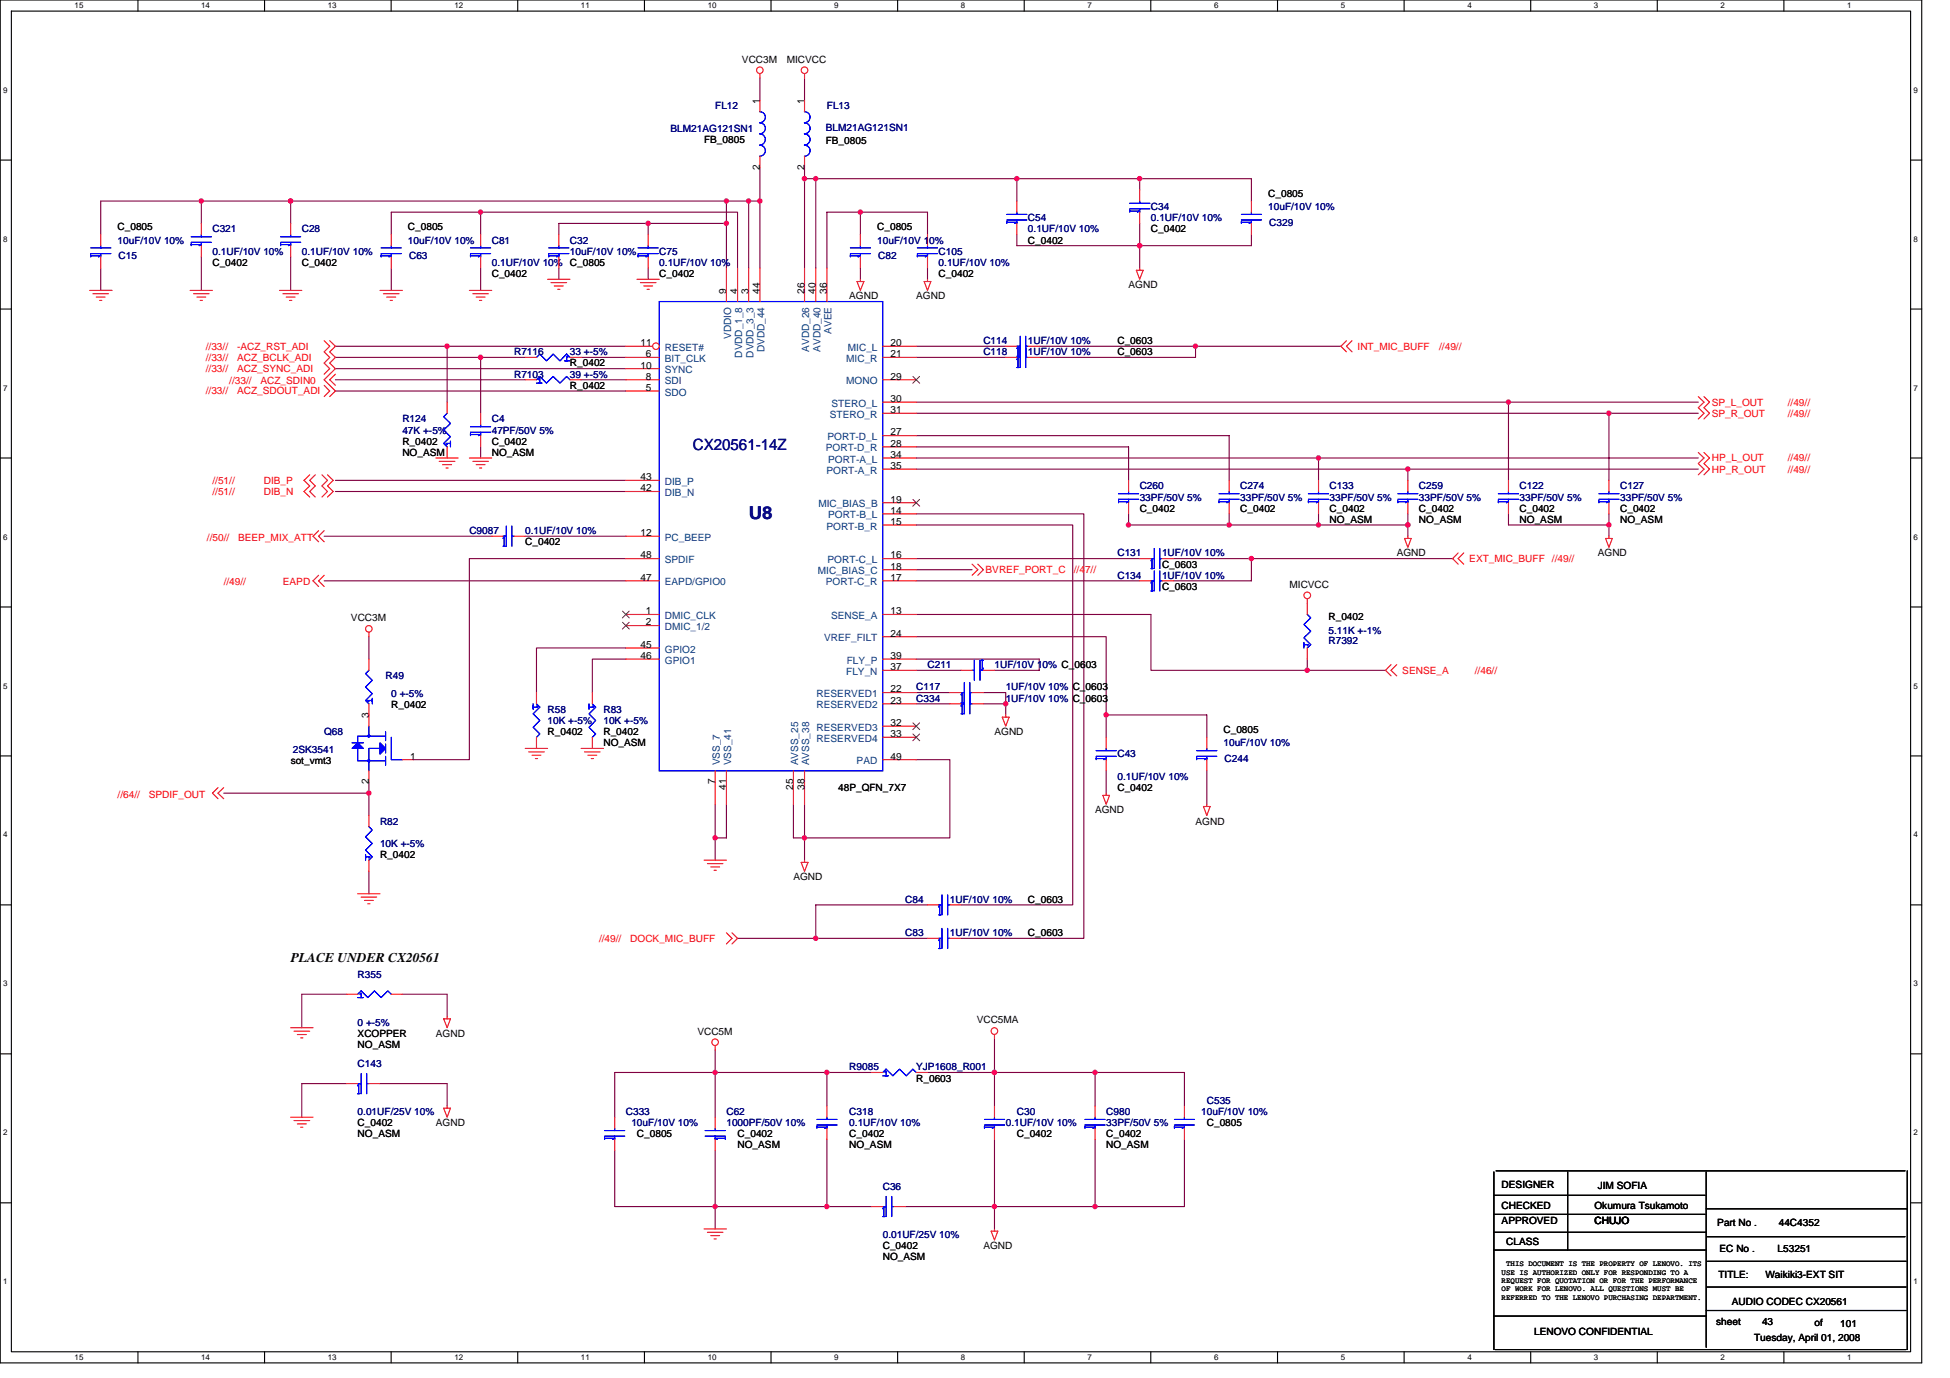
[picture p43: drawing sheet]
<svg xmlns="http://www.w3.org/2000/svg" width="297mm" height="210mm" viewBox="0 0 297 210" stroke-linecap="round" stroke-linejoin="round" font-family="sans-serif">
<defs><g id="words">
<text font-size="2.7" fill="#000080" x="114" y="79.1">U8</text>
<text font-size="2.4" fill="#000080" x="105.5" y="68.5">CX20561-14Z</text>
<text font-size="2" x="44.3" y="146.5">PLACE UNDER CX20561</text>
<g font-size="1.5">
<text x="113" y="9.5">VCC3M</text>
<text x="119.8" y="9.5">MICVCC</text>
<text x="115.7" y="15.8" transform="rotate(-90 115.7 15.8)">1</text>
<text x="122.5" y="15.8" transform="rotate(-90 122.5 15.8)">1</text>
<text x="107.2" y="21.8">FB_0805</text>
<text x="125.8" y="21.9">FB_0805</text>
<text x="115.7" y="25.8" transform="rotate(-90 115.7 25.8)">2</text>
<text x="122.5" y="25.8" transform="rotate(-90 122.5 25.8)">2</text>
<text x="193.2" y="30">C_0805</text>
<text x="17.9" y="35.1">C_0805</text>
<text x="62.1" y="35.1">C_0805</text>
<text x="133.6" y="35.1">C_0805</text>
<text x="175.3" y="35.4">C_0402</text>
<text x="32.4" y="40.5">C_0402</text>
<text x="46" y="40.5">C_0402</text>
<text x="86.8" y="40.5">C_0805</text>
<text x="156.6" y="37.1">C_0402</text>
<text x="74.9" y="42.2">C_0402</text>
<text x="100.4" y="42.2">C_0402</text>
<text x="110.6" y="44.7" transform="rotate(-90 110.6 44.7)">9</text>
<text x="112.3" y="44.7" transform="rotate(-90 112.3 44.7)">4</text>
<text x="114" y="44.7" transform="rotate(-90 114 44.7)">3</text>
<text x="115.7" y="44.7" transform="rotate(-90 115.7 44.7)">44</text>
<text x="122.5" y="44.7" transform="rotate(-90 122.5 44.7)">26</text>
<text x="124.2" y="44.7" transform="rotate(-90 124.2 44.7)">40</text>
<text x="125.9" y="44.7" transform="rotate(-90 125.9 44.7)">36</text>
<text x="129.4" y="45.6">AGND</text>
<text x="139.6" y="45.6">AGND</text>
<text x="143" y="42.2">C_0402</text>
<text x="171.9" y="43.9">AGND</text>
<text x="97.6" y="52.7">11</text>
<text x="135.7" y="52.7">20</text>
<text x="170.2" y="52.4">C_0603</text>
<text x="86.8" y="59.2">R_0402</text>
<text x="86.8" y="55.8">R_0402</text>
<text x="97.6" y="56.1">10</text>
<text x="98.4" y="54.4">6</text>
<text x="98.4" y="57.8">8</text>
<text x="98.4" y="59.5">5</text>
<text x="135.7" y="54.4">21</text>
<text x="135.7" y="57.8">29</text>
<text x="170.2" y="54.1">C_0603</text>
<text x="135.7" y="61.2">30</text>
<text x="135.7" y="62.9">31</text>
<text x="61.3" y="67.7">R_0402</text>
<text x="61.3" y="69.4">NO_ASM</text>
<text x="74.9" y="67.7">C_0402</text>
<text x="74.9" y="69.4">NO_ASM</text>
<text x="135.7" y="71.4">35</text>
<text x="135.7" y="68.1">28</text>
<text x="135.7" y="69.7">34</text>
<text x="135.7" y="66.3">27</text>
<text x="97.6" y="73.2">43</text>
<text x="97.6" y="74.8">42</text>
<text x="135.7" y="76.6">19</text>
<text x="173.6" y="78">C_0402</text>
<text x="188.9" y="78">C_0402</text>
<text x="202.5" y="78">C_0402</text>
<text x="216.2" y="78">C_0402</text>
<text x="231.5" y="78">C_0402</text>
<text x="246.8" y="78">C_0402</text>
<text x="80" y="83.1">C_0402</text>
<text x="97.6" y="81.7">12</text>
<text x="135.7" y="79.9">15</text>
<text x="135.7" y="78.3">14</text>
<text x="202.5" y="79.7">NO_ASM</text>
<text x="216.2" y="79.7">NO_ASM</text>
<text x="231.5" y="79.7">NO_ASM</text>
<text x="246.8" y="79.7">NO_ASM</text>
<text x="97.6" y="85.1">48</text>
<text x="97.6" y="88.5">47</text>
<text x="135.7" y="88.5">17</text>
<text x="135.7" y="86.8">18</text>
<text x="135.7" y="85.1">16</text>
<text x="177" y="86.5">C_0603</text>
<text x="177" y="89.9">C_0603</text>
<text x="196.4" y="89.5">MICVCC</text>
<text x="212.8" y="84.8">AGND</text>
<text x="243.4" y="84.8">AGND</text>
<text x="53.5" y="94.6">VCC3M</text>
<text x="98.4" y="93.6">1</text>
<text x="98.4" y="95.3">2</text>
<text x="135.7" y="93.6">13</text>
<text x="202.4" y="94.4">R_0402</text>
<text x="97.6" y="98.7">45</text>
<text x="97.6" y="100.4">46</text>
<text x="135.7" y="97">24</text>
<text x="135.7" y="100.4">39</text>
<text x="59.6" y="107.9">R_0402</text>
<text x="135.7" y="105.5">22</text>
<text x="135.7" y="107.2">23</text>
<text x="135.7" y="102.1">37</text>
<text x="56.2" y="109.4" transform="rotate(-90 56.2 109.4)">3</text>
<text x="83.4" y="112">R_0402</text>
<text x="91.9" y="112">R_0402</text>
<text x="91.9" y="113.7">NO_ASM</text>
<text x="135.7" y="110.6">32</text>
<text x="135.7" y="112.3">33</text>
<text x="151.5" y="112">AGND</text>
<text x="186.4" y="111.7">C_0805</text>
<text x="44.3" y="116.4">sot_vmt3</text>
<text x="56.2" y="119.4" transform="rotate(-90 56.2 119.4)">2</text>
<text x="62.5" y="115.7">1</text>
<text x="108.9" y="119.4" transform="rotate(-90 108.9 119.4)">7</text>
<text x="135.7" y="115.7">49</text>
<text x="110.6" y="120.3" transform="rotate(-90 110.6 120.3)">41</text>
<text x="120.8" y="120.3" transform="rotate(-90 120.8 120.3)">25</text>
<text x="122.5" y="120.3" transform="rotate(-90 122.5 120.3)">38</text>
<text x="127.7" y="120.5">48P_QFN_7X7</text>
<text x="166.8" y="123.9">AGND</text>
<text x="170.2" y="120.5">C_0402</text>
<text x="182.1" y="125.6">AGND</text>
<text x="57.9" y="130.7">R_0402</text>
<text x="120.9" y="134.1">AGND</text>
<text x="156.6" y="137.5">C_0603</text>
<text x="156.6" y="142.6">C_0603</text>
<text x="148.8" y="155.9">VCC5MA</text>
<text x="54.5" y="157.9">XCOPPER</text>
<text x="54.5" y="159.6">NO_ASM</text>
<text x="66.4" y="157.9">AGND</text>
<text x="106.2" y="157.6">VCC5M</text>
<text x="139.6" y="164.7">R_0603</text>
<text x="54.5" y="171.6">C_0402</text>
<text x="54.5" y="173.2">NO_ASM</text>
<text x="66.4" y="171.6">AGND</text>
<text x="97" y="173.2">C_0805</text>
<text x="112.3" y="173.2">C_0402</text>
<text x="129.4" y="173.2">C_0402</text>
<text x="154.9" y="173.2">C_0402</text>
<text x="168.5" y="173.2">C_0402</text>
<text x="183.8" y="171.6">C_0805</text>
<text x="112.3" y="174.9">NO_ASM</text>
<text x="129.4" y="174.9">NO_ASM</text>
<text x="168.5" y="174.9">NO_ASM</text>
<text x="228.7" y="180.9">DESIGNER</text>
<text x="228.7" y="184.1">CHECKED</text>
<text x="242.9" y="184.1">Okumura Tsukamoto</text>
<text x="243.4" y="181.1">JIM SOFIA</text>
<text x="134.5" y="190.3">C_0402</text>
<text x="134.5" y="192">NO_ASM</text>
<text x="149.8" y="190.3">AGND</text>
<text x="228.7" y="186.5">APPROVED</text>
<text x="229.4" y="189.6">CLASS</text>
<text x="242.9" y="186.5">CHUJO</text>
<text x="261.6" y="186.7">Part No .</text>
<text x="261.9" y="190.8">EC No .</text>
<text x="270.8" y="190.8">L53251</text>
<text x="271" y="186.7">44C4352</text>
<text x="261.8" y="194.7">TITLE:</text>
<text x="268.9" y="194.7">Waikiki3-EXT SIT</text>
<text x="233.7" y="203.4">LENOVO CONFIDENTIAL</text>
<text x="261.4" y="201.8">sheet</text>
<text x="263.8" y="198.8">AUDIO CODEC CX20561</text>
<text x="268.4" y="201.8">43</text>
<text x="276.4" y="202">of</text>
<text x="280.3" y="202.2">101</text>
<text x="267.2" y="204.2">Tuesday, April 01, 2008</text>
</g>
<g font-size="1.5" fill="#000080">
<text x="108.9" y="16.7">FL12</text>
<text x="126" y="16.7">FL13</text>
<text x="102.1" y="20.1">BLM21AG121SN1</text>
<text x="125.8" y="19.9">BLM21AG121SN1</text>
<text x="32.4" y="35.4">C321</text>
<text x="46" y="35.4">C28</text>
<text x="156.6" y="33.7">C54</text>
<text x="156.6" y="35.4">0.1UF/10V 10%</text>
<text x="175.3" y="32">C34</text>
<text x="175.3" y="33.7">0.1UF/10V 10%</text>
<text x="193.2" y="32">10uF/10V 10%</text>
<text x="193.4" y="34.4">C329</text>
<text x="17.9" y="37.1">10uF/10V 10%</text>
<text x="18.1" y="39.5">C15</text>
<text x="32.4" y="38.8">0.1UF/10V 10%</text>
<text x="46" y="38.8">0.1UF/10V 10%</text>
<text x="62.1" y="37.1">10uF/10V 10%</text>
<text x="62.3" y="39.5">C63</text>
<text x="74.9" y="37.1">C81</text>
<text x="74.9" y="40.5">0.1UF/10V 10%</text>
<text x="86.8" y="37.1">C32</text>
<text x="86.8" y="38.8">10uF/10V 10%</text>
<text x="100.4" y="38.8">C75</text>
<text x="100.4" y="40.5">0.1UF/10V 10%</text>
<text x="133.6" y="37.1">10uF/10V 10%</text>
<text x="133.8" y="39.5">C82</text>
<text x="143" y="38.8">C105</text>
<text x="143" y="40.5">0.1UF/10V 10%</text>
<text x="149.8" y="52.4">C114</text>
<text x="156.6" y="52.4">1UF/10V 10%</text>
<text x="78.3" y="57.5">R7103</text>
<text x="78.3" y="54.1">R7116</text>
<text x="86.8" y="57.5">39 +-5%</text>
<text x="86.8" y="54.1">33 +-5%</text>
<text x="149.8" y="54.1">C118</text>
<text x="156.6" y="54.1">1UF/10V 10%</text>
<text x="61.3" y="64.3">R124</text>
<text x="74.9" y="64.3">C4</text>
<text x="61.3" y="66">47K +-5%</text>
<text x="74.9" y="66">47PF/50V 5%</text>
<text x="173.6" y="74.5">C260</text>
<text x="173.6" y="76.2">33PF/50V 5%</text>
<text x="188.9" y="74.5">C274</text>
<text x="188.9" y="76.2">33PF/50V 5%</text>
<text x="202.5" y="74.5">C133</text>
<text x="202.5" y="76.2">33PF/50V 5%</text>
<text x="216.2" y="74.5">C259</text>
<text x="216.2" y="76.2">33PF/50V 5%</text>
<text x="231.5" y="74.5">C122</text>
<text x="231.5" y="76.2">33PF/50V 5%</text>
<text x="246.8" y="74.5">C127</text>
<text x="246.8" y="76.2">33PF/50V 5%</text>
<text x="71.5" y="81.3">C9087</text>
<text x="80" y="81.3">0.1UF/10V 10%</text>
<text x="170.2" y="84.8">C131</text>
<text x="170.2" y="88.2">C134</text>
<text x="177" y="84.8">1UF/10V 10%</text>
<text x="177" y="88.2">1UF/10V 10%</text>
<text x="141.3" y="101.8">C211</text>
<text x="151.5" y="101.8">1UF/10V 10% C_0603</text>
<text x="202.4" y="98">R7392</text>
<text x="202.4" y="96.5">5.11K +-1%</text>
<text x="58.7" y="103.5">R49</text>
<text x="59.6" y="106.2">0 +-5%</text>
<text x="139.6" y="105.2">C117</text>
<text x="139.6" y="106.9">C334</text>
<text x="153.2" y="105.2">1UF/10V 10% C_0603</text>
<text x="153.2" y="106.9">1UF/10V 10% C_0603</text>
<text x="49.4" y="112">Q68</text>
<text x="83.4" y="108.6">R58</text>
<text x="83.4" y="110.3">10K +-5%</text>
<text x="91.9" y="108.6">R83</text>
<text x="91.9" y="110.3">10K +-5%</text>
<text x="186.4" y="113.7">10uF/10V 10%</text>
<text x="44.6" y="114.7">2SK3541</text>
<text x="170.2" y="115.4">C43</text>
<text x="170.2" y="118.8">0.1UF/10V 10%</text>
<text x="186.5" y="116.1">C244</text>
<text x="57.9" y="125.6">R82</text>
<text x="57.9" y="129">10K +-5%</text>
<text x="137.9" y="137.5">C84</text>
<text x="144.7" y="137.5">1UF/10V 10%</text>
<text x="137.9" y="142.6">C83</text>
<text x="144.7" y="142.6">1UF/10V 10%</text>
<text x="54.5" y="148.9">R355</text>
<text x="54.5" y="156.2">0 +-5%</text>
<text x="54.5" y="162.5">C143</text>
<text x="129.4" y="163">R9085</text>
<text x="139.6" y="163">YJP1608_R001</text>
<text x="54.5" y="169.8">0.01UF/25V 10%</text>
<text x="95.3" y="169.8">C333</text>
<text x="96.2" y="171.6">10uF/10V 10%</text>
<text x="110.7" y="169.8">C62</text>
<text x="110.7" y="171.6">1000PF/50V 10%</text>
<text x="129.4" y="169.8">C318</text>
<text x="129.4" y="171.6">0.1UF/10V 10%</text>
<text x="153.2" y="171.6">0.1UF/10V 10%</text>
<text x="154.9" y="169.8">C30</text>
<text x="168.5" y="169.8">C980</text>
<text x="168.5" y="171.6">33PF/50V 5%</text>
<text x="183" y="169.8">10uF/10V 10%</text>
<text x="183.8" y="168.1">C535</text>
<text x="134.5" y="181.3">C36</text>
<text x="134.5" y="188.6">0.01UF/25V 10%</text>
</g>
<g font-size="1.5" fill="#f00">
<text x="31.3" y="53.3">//33//</text>
<text x="36.1" y="53.3">-ACZ_RST_ADI</text>
<text x="206.8" y="53.3">INT_MIC_BUFF</text>
<text x="219.2" y="53.3">//49//</text>
<text x="31.3" y="55">//33//</text>
<text x="31.3" y="56.7">//33//</text>
<text x="34.9" y="58.5">//33//</text>
<text x="36.1" y="55">ACZ_BCLK_ADI</text>
<text x="36.1" y="56.7">ACZ_SYNC_ADI</text>
<text x="39.7" y="58.5">ACZ_SDIN0</text>
<text x="31.3" y="60.1">//33//</text>
<text x="36.1" y="60.1">ACZ_SDOUT_ADI</text>
<text x="260.7" y="63.5">SP_R_OUT</text>
<text x="260.7" y="61.8">SP_L_OUT</text>
<text x="272.3" y="63.5">//49//</text>
<text x="272.3" y="61.8">//49//</text>
<text x="260.7" y="72">HP_R_OUT</text>
<text x="260.7" y="70.3">HP_L_OUT</text>
<text x="272.3" y="72">//49//</text>
<text x="272.3" y="70.3">//49//</text>
<text x="32.4" y="73.7">//51//</text>
<text x="32.4" y="75.4">//51//</text>
<text x="40.2" y="73.7">DIB_P</text>
<text x="40.2" y="75.4">DIB_N</text>
<text x="31.5" y="82.4">//50//</text>
<text x="36.3" y="82.4">BEEP_MIX_ATT</text>
<text x="34.1" y="89.2">//49//</text>
<text x="43.1" y="89.2">EAPD</text>
<text x="150.1" y="87.3">BVREF_PORT_C</text>
<text x="163.6" y="87.3">//47//</text>
<text x="223.8" y="85.6">EXT_MIC_BUFF</text>
<text x="236.4" y="85.6">//49//</text>
<text x="213.6" y="102.6">SENSE_A</text>
<text x="224.7" y="102.6">//46//</text>
<text x="17.9" y="121.5">//64//</text>
<text x="22.7" y="121.5">SPDIF_OUT</text>
<text x="91.2" y="143.5">//49//</text>
<text x="96" y="143.5">DOCK_MIC_BUFF</text>
</g>
<g font-size="1.5" fill="#004080">
<text x="101.3" y="53.4">RESET#</text>
<text x="111.4" y="51.6" transform="rotate(-90 111.4 51.6)">VDDIO</text>
<text x="116.5" y="53.6" transform="rotate(-90 116.5 53.6)">DVDD_44</text>
<text x="123.3" y="53.6" transform="rotate(-90 123.3 53.6)">AVDD_26</text>
<text x="125" y="53.6" transform="rotate(-90 125 53.6)">AVDD_40</text>
<text x="126.7" y="50.8" transform="rotate(-90 126.7 50.8)">AVEE</text>
<text x="129.2" y="53.4">MIC_L</text>
<text x="101.3" y="55.1">BIT_CLK</text>
<text x="101.3" y="58.5">SDI</text>
<text x="101.3" y="56.9">SYNC</text>
<text x="113.1" y="54.5" transform="rotate(-90 113.1 54.5)">DVDD_1_8</text>
<text x="114.8" y="54.5" transform="rotate(-90 114.8 54.5)">DVDD_3_3</text>
<text x="128.9" y="55.1">MIC_R</text>
<text x="128.9" y="58.5">MONO</text>
<text x="101.3" y="60.3">SDO</text>
<text x="126.4" y="63.6">STERO_R</text>
<text x="126.7" y="62">STERO_L</text>
<text x="125.8" y="68.8">PORT-D_R</text>
<text x="126.1" y="67.1">PORT-D_L</text>
<text x="126.1" y="70.5">PORT-A_L</text>
<text x="101.3" y="73.9">DIB_P</text>
<text x="101.3" y="75.6">DIB_N</text>
<text x="124.7" y="77.3">MIC_BIAS_B</text>
<text x="125.9" y="72.2">PORT-A_R</text>
<text x="101.3" y="82.4">PC_BEEP</text>
<text x="125.9" y="80.7">PORT-B_R</text>
<text x="126.1" y="79">PORT-B_L</text>
<text x="101.3" y="85.8">SPDIF</text>
<text x="101.3" y="89.2">EAPD/GPIO0</text>
<text x="124.6" y="87.5">MIC_BIAS_C</text>
<text x="125.8" y="89.2">PORT-C_R</text>
<text x="126.1" y="85.8">PORT-C_L</text>
<text x="101.3" y="94.3">DMIC_CLK</text>
<text x="101.3" y="96">DMIC_1/2</text>
<text x="126.6" y="94.3">SENSE_A</text>
<text x="101.3" y="99.4">GPIO2</text>
<text x="101.3" y="101.1">GPIO1</text>
<text x="125.6" y="97.7">VREF_FILT</text>
<text x="129" y="101.1">FLY_P</text>
<text x="124.4" y="106.2">RESERVED1</text>
<text x="124.4" y="107.9">RESERVED2</text>
<text x="128.9" y="102.8">FLY_N</text>
<text x="124.4" y="111.3">RESERVED3</text>
<text x="124.4" y="113">RESERVED4</text>
<text x="109.7" y="116.6" transform="rotate(-90 109.7 116.6)">VSS_7</text>
<text x="111.4" y="116.6" transform="rotate(-90 111.4 116.6)">VSS_41</text>
<text x="121.6" y="116.6" transform="rotate(-90 121.6 116.6)">AVSS_25</text>
<text x="123.3" y="116.6" transform="rotate(-90 123.3 116.6)">AVSS_38</text>
<text x="130.5" y="116.4">PAD</text>
</g>
<g font-size="1.2">
<text x="11.4" y="1.2">15</text>
<text x="30.6" y="1.2">14</text>
<text x="49.9" y="1.2">13</text>
<text x="69.2" y="1.2">12</text>
<text x="88.5" y="1.2">11</text>
<text x="107.8" y="1.2">10</text>
<text x="127.1" y="1.2">9</text>
<text x="146.4" y="1.2">8</text>
<text x="165.6" y="1.2">7</text>
<text x="184.9" y="1.2">6</text>
<text x="204.2" y="1.2">5</text>
<text x="223.5" y="1.2">4</text>
<text x="242.8" y="1.2">3</text>
<text x="262.1" y="1.2">2</text>
<text x="281.4" y="1.2">1</text>
<text x=".5" y="14.1">9</text>
<text x="291.5" y="14.1">9</text>
<text x=".5" y="36.8">8</text>
<text x="291.5" y="36.8">8</text>
<text x=".5" y="59.5">7</text>
<text x="291.5" y="59.5">7</text>
<text x=".5" y="82.2">6</text>
<text x="291.5" y="82.2">6</text>
<text x=".5" y="104.9">5</text>
<text x="291.5" y="104.9">5</text>
<text x=".5" y="127.6">4</text>
<text x="291.5" y="127.6">4</text>
<text x=".5" y="150.3">3</text>
<text x="291.5" y="150.3">3</text>
<text x=".5" y="173">2</text>
<text x="291.5" y="173">2</text>
<text x=".5" y="195.6">1</text>
<text x="228.7" y="194.2">USE IS AUTHORIZED ONLY FOR RESPONDING TO A</text>
<text x="228.7" y="195.5">REQUEST FOR QUOTATION OR FOR THE PERFORMANCE</text>
<text x="228.7" y="196.7">OF WORK FOR LENOVO. ALL QUESTIONS MUST BE</text>
<text x="228.7" y="198">REFERRED TO THE LENOVO PURCHASING DEPARTMENT.</text>
<text x="229.4" y="192.9">THIS DOCUMENT IS THE PROPERTY OF LENOVO. ITS</text>
<text x="291.5" y="195.6">1</text>
<text x="11.4" y="207.2">15</text>
<text x="30.6" y="207.2">14</text>
<text x="49.9" y="207.2">13</text>
<text x="69.2" y="207.2">12</text>
<text x="88.5" y="207.2">11</text>
<text x="107.8" y="207.2">10</text>
<text x="127.1" y="207.2">9</text>
<text x="146.4" y="207.2">8</text>
<text x="165.6" y="207.2">7</text>
<text x="184.9" y="207.2">6</text>
<text x="204.2" y="207.2">5</text>
<text x="223.5" y="207.2">4</text>
<text x="242.8" y="207.2">3</text>
<text x="262.1" y="207.2">2</text>
<text x="281.4" y="207.2">1</text>
</g>
</g></defs>
<path d="M0 0h292.7v207.6h-292.7zM1.7 1.7h289.3v204.2h-289.3z" fill="none" stroke="#000" stroke-width=".17"/>
<g fill="#fff">
<path d="M11.4 .2h1.3v1.3h-1.3z"/>
<path d="M11.4 206.1h1.3v1.3h-1.3z"/>
</g>
<path d="M21 0v1.7M21 205.9v1.7" fill="none" stroke="#000" stroke-width=".17"/>
<g fill="#fff">
<path d="M30.6 .2h1.4v1.3h-1.4z"/>
<path d="M30.6 206.1h1.4v1.3h-1.4z"/>
</g>
<path d="M40.3 0v1.7M40.3 205.9v1.7" fill="none" stroke="#000" stroke-width=".17"/>
<g fill="#fff">
<path d="M49.9 .2h1.3v1.3h-1.3z"/>
<path d="M49.9 206.1h1.3v1.3h-1.3z"/>
</g>
<path d="M59.6 0v1.7M59.6 205.9v1.7" fill="none" stroke="#000" stroke-width=".17"/>
<g fill="#fff">
<path d="M69.2 .2h1.3v1.3h-1.3z"/>
<path d="M69.2 206.1h1.3v1.3h-1.3z"/>
</g>
<path d="M78.9 0v1.7M78.9 205.9v1.7" fill="none" stroke="#000" stroke-width=".17"/>
<g fill="#fff">
<path d="M88.5 .2h1.3v1.3h-1.3z"/>
<path d="M88.5 206.1h1.3v1.3h-1.3z"/>
</g>
<path d="M98.2 0v1.7M98.2 205.9v1.7" fill="none" stroke="#000" stroke-width=".17"/>
<g fill="#fff">
<path d="M107.8 .2h1.3v1.3h-1.3z"/>
<path d="M107.8 206.1h1.3v1.3h-1.3z"/>
</g>
<path d="M117.5 0v1.7M117.5 205.9v1.7" fill="none" stroke="#000" stroke-width=".17"/>
<g fill="#fff">
<path d="M127.1 .2h.6v1.3h-.6z"/>
<path d="M127.1 206.1h.6v1.3h-.6z"/>
</g>
<path d="M136.7 0v1.7M136.7 205.9v1.7" fill="none" stroke="#000" stroke-width=".17"/>
<g fill="#fff">
<path d="M146.4 .2h.6v1.3h-.6z"/>
<path d="M146.4 206.1h.6v1.3h-.6z"/>
</g>
<path d="M156 0v1.7M156 205.9v1.7" fill="none" stroke="#000" stroke-width=".17"/>
<g fill="#fff">
<path d="M165.6 .2h.7v1.3h-.7z"/>
<path d="M165.6 206.1h.7v1.3h-.7z"/>
</g>
<path d="M175.3 0v1.7M175.3 205.9v1.7" fill="none" stroke="#000" stroke-width=".17"/>
<g fill="#fff">
<path d="M184.9 .2h.7v1.3h-.7z"/>
<path d="M184.9 206.1h.7v1.3h-.7z"/>
</g>
<path d="M194.6 0v1.7M194.6 205.9v1.7" fill="none" stroke="#000" stroke-width=".17"/>
<g fill="#fff">
<path d="M204.2 .2h.7v1.3h-.7z"/>
<path d="M204.2 206.1h.7v1.3h-.7z"/>
</g>
<path d="M213.9 0v1.7M213.9 205.9v1.7" fill="none" stroke="#000" stroke-width=".17"/>
<g fill="#fff">
<path d="M223.5 .2h.7v1.3h-.7z"/>
<path d="M223.5 206.1h.7v1.3h-.7z"/>
</g>
<path d="M233.2 0v1.7M233.2 205.9v1.7" fill="none" stroke="#000" stroke-width=".17"/>
<g fill="#fff">
<path d="M242.8 .2h.7v1.3h-.7z"/>
<path d="M242.8 206.1h.7v1.3h-.7z"/>
</g>
<path d="M252.5 0v1.7M252.5 205.9v1.7" fill="none" stroke="#000" stroke-width=".17"/>
<g fill="#fff">
<path d="M262.1 .2h.6v1.3h-.6z"/>
<path d="M262.1 206.1h.6v1.3h-.6z"/>
</g>
<path d="M271.7 0v1.7M271.7 205.9v1.7" fill="none" stroke="#000" stroke-width=".17"/>
<g fill="#fff">
<path d="M281.4 .2h.6v1.3h-.6z"/>
<path d="M281.4 206.1h.6v1.3h-.6z"/>
<path d="M.5 13h.6v1.4h-.6z"/>
<path d="M291.5 13h.6v1.4h-.6z"/>
<path d="M.5 35.7h.6v1.4h-.6z"/>
<path d="M291.5 35.7h.6v1.4h-.6z"/>
</g>
<path d="M0 24.4h1.7M291 24.4h1.7" fill="none" stroke="#000" stroke-width=".17"/>
<g fill="#fff">
<path d="M.5 58.4h.6v1.4h-.6z"/>
<path d="M291.5 58.4h.6v1.4h-.6z"/>
</g>
<path d="M0 47.1h1.7M291 47.1h1.7" fill="none" stroke="#000" stroke-width=".17"/>
<g fill="#fff">
<path d="M.5 81.1h.6v1.3h-.6z"/>
<path d="M291.5 81.1h.6v1.3h-.6z"/>
</g>
<path d="M0 69.8h1.7M291 69.8h1.7" fill="none" stroke="#000" stroke-width=".17"/>
<g fill="#fff">
<path d="M.5 103.8h.6v1.3h-.6z"/>
<path d="M291.5 103.8h.6v1.3h-.6z"/>
</g>
<path d="M0 92.5h1.7M291 92.5h1.7" fill="none" stroke="#000" stroke-width=".17"/>
<g fill="#fff">
<path d="M.5 126.5h.6v1.3h-.6z"/>
<path d="M291.5 126.5h.6v1.3h-.6z"/>
</g>
<path d="M0 115.1h1.7M291 115.1h1.7" fill="none" stroke="#000" stroke-width=".17"/>
<g fill="#fff">
<path d="M.5 149.2h.6v1.3h-.6z"/>
<path d="M291.5 149.2h.6v1.3h-.6z"/>
</g>
<path d="M0 137.8h1.7M291 137.8h1.7" fill="none" stroke="#000" stroke-width=".17"/>
<g fill="#fff">
<path d="M.5 171.9h.6v1.3h-.6z"/>
<path d="M291.5 171.9h.6v1.3h-.6z"/>
</g>
<path d="M0 160.5h1.7M291 160.5h1.7" fill="none" stroke="#000" stroke-width=".17"/>
<g fill="#fff">
<path d="M.5 194.6h.6v1.3h-.6z"/>
<path d="M291.5 194.6h.6v1.3h-.6z"/>
</g>
<g fill="none" stroke="#000" stroke-width=".17">
<path d="M227.6 178.5v27.1M227.9 178.4h62.3M238.8 178.5v11.9M259.9 178.5v26.7M290.5 178.4v27.2M0 183.2h1.7M227.6 182.1h32.1M227.6 185h32.1M227.6 187.7h32.3M227.6 190.4h32.3M259.9 199.6h30.5M259.9 184.1h30.6"/>
<path d="M260.1 192.1h30.3M260.1 188.4h30.1M260.1 196h30.3M291 183.2h1.7M227.6 200.5h32.3M227.7 205.6h62.7"/>
</g>
<g fill="none" stroke="#800040" stroke-width=".17">
<path d="M115.8 11.9v3.4M122.6 11.9v3.4M30.7 30.6v3.4M30.7 39.1v5.1M44.3 30.6v3.4M44.3 39.1v5.1M59.6 35.7v-3.4h13.6v3.4M73.2 32.3h39.1v8.5M98.7 34v1.7M110.7 30.6v10.2M110.7 34h-25.6v1.7M114 30.6v10.2"/>
<path d="M115.8 25.5v15.3M115.8 30.6h-100.5v5.1M122.6 25.5v15.3M122.6 27.2h68v3.4M124.3 27.2v13.6M131.1 35.7v-3.4h-5.1v8.5M131.1 32.3h10.2v3.4M154.9 27.2v3.4M154.9 35.7v1.7h35.7v-1.7M173.6 27.2v1.7M173.6 34v6.8M15.3 40.8v3.4h1.8"/>
<path d="M51.1 52.7h44.2M51.1 54.4h28.9M51.1 56.2h44.2M51.1 59.6h44.2M51.1 57.8h28.9M59.6 40.8v3.4M68.1 52.7v8.6M73.2 40.8v3.4M73.2 54.4v8.5M85.1 40.8v1.7M88.5 54.4h6.8M88.5 57.8h6.8"/>
<path d="M98.7 40.8v1.7M131.1 40.8v1.7M139.6 52.7h13.6M139.6 54.4h13.6M141.3 40.8v1.7M158.3 52.7h23.8M204.3 52.7h-22.2v1.7h-23.8M51.1 73.2h44.2M51.1 74.9h44.2M73.2 68.1v1.7M139.6 78.3h25.5v64.6h-18.7M139.6 80h23.8v57.8h-17"/>
<path d="M139.6 61.3h119.1M139.6 62.9h119.1M139.6 69.8h119.1M139.6 71.5h119.1M139.6 68.1h32.3v5.1M139.6 66.4h47.6v6.8M171.9 78.3v1.7h42.6M187.2 78.3v1.7M200.8 69.8v3.4M200.8 78.3v1.7M214.5 71.5v1.7M214.5 78.3v3.4"/>
<path d="M229.8 61.3v11.9M229.8 78.3v1.7h15.3M245.1 62.9v10.3M245.1 78.3v3.4M49.4 81.7h25.5M49.4 88.5h45.9M56.2 97v3.4M80 81.7h15.3M95.3 85.1h-23.8v30.6h-8.5M95.3 98.7h-13.6v6.8M139.6 97h28.9v11.9M139.6 93.6h35.7v8.5h23.8"/>
<path d="M139.6 88.5h34M139.6 85.1h34M139.6 86.8h8.5M178.7 85.1h42.6M190.6 85.1v3.4h-11.9M56.2 119.1v5.1M95.3 100.4h-5.1v5.1M139.6 115.7h5.1v11.9h-23.8v-5.1M139.6 100.4h18.7v1.7h-6.8M139.6 105.5h5.1M139.6 107.2h5.1M139.6 102.1h6.8"/>
<path d="M149.8 105.5h3.4v1.7M149.8 107.2h3.4M153.2 107.2v1.7M168.5 108.9h15.3v3.4M168.5 108.9v3.4M168.5 117.4v3.4M183.8 117.4v5.1M199.1 100.4v1.7h11.9M34.1 120.8h22.1M56.2 132.7v3.4M108.9 122.5v8.5M110.7 122.5v5.1h-1.8"/>
<path d="M122.6 122.5v8.5M141.3 137.8h-17v5.1M52.8 151.4h-6.8v5.1M61.3 151.4h6.8v3.5M108.9 160v10.2M112.3 142.9h29M151.5 158.3v10.2M52.8 165.1h-6.8v5.1M57.9 165.1h10.2v3.4M93.6 175.3v8.5h39.2M108.9 175.3v11.9M126 163.4v5.1"/>
<path d="M126 173.6v10.2M132.8 163.4h-39.2v6.8M141.3 163.4h39.1v5.1M151.5 173.6v13.6M166.8 163.4v5.1M166.8 173.6v10.2M180.4 173.6v10.2h-42.5"/>
</g>
<g fill="#f0f" stroke="#f0f" stroke-width=".17">
<circle cx="173.6" cy="37.4" r=".33"/>
<circle cx="122.5" cy="27.2" r=".33"/>
<circle cx="151.5" cy="163.4" r=".33"/>
<circle cx="125.9" cy="183.8" r=".33"/>
<circle cx="108.9" cy="183.8" r=".33"/>
<circle cx="166.8" cy="183.8" r=".33"/>
<circle cx="124.3" cy="27.2" r=".33"/>
<circle cx="166.8" cy="163.4" r=".33"/>
<circle cx="173.6" cy="27.2" r=".33"/>
<circle cx="154.9" cy="27.2" r=".33"/>
<circle cx="56.2" cy="120.8" r=".33"/>
<circle cx="68.1" cy="52.7" r=".33"/>
<circle cx="73.2" cy="54.4" r=".33"/>
<circle cx="245.1" cy="80" r=".33"/>
<circle cx="214.4" cy="80" r=".33"/>
<circle cx="108.9" cy="127.6" r=".33"/>
<circle cx="98.7" cy="34" r=".33"/>
<circle cx="110.6" cy="34" r=".33"/>
<circle cx="73.2" cy="32.3" r=".33"/>
<circle cx="115.7" cy="30.6" r=".33"/>
<circle cx="131" cy="32.3" r=".33"/>
<circle cx="182.1" cy="52.7" r=".33"/>
<circle cx="229.8" cy="61.2" r=".33"/>
<circle cx="245.1" cy="62.9" r=".33"/>
<circle cx="200.8" cy="69.8" r=".33"/>
<circle cx="214.4" cy="71.4" r=".33"/>
<circle cx="190.6" cy="85.1" r=".33"/>
<circle cx="168.5" cy="108.9" r=".33"/>
<circle cx="122.5" cy="127.6" r=".33"/>
<circle cx="153.2" cy="107.2" r=".33"/>
<circle cx="171.9" cy="80" r=".33"/>
<circle cx="199.1" cy="102.1" r=".33"/>
<circle cx="124.3" cy="142.9" r=".33"/>
<circle cx="125.9" cy="163.4" r=".33"/>
<circle cx="108.9" cy="163.4" r=".33"/>
<circle cx="151.5" cy="183.8" r=".33"/>
<circle cx="114" cy="30.6" r=".33"/>
<circle cx="44.3" cy="30.6" r=".33"/>
<circle cx="30.7" cy="30.6" r=".33"/>
<circle cx="110.6" cy="30.6" r=".33"/>
<circle cx="200.8" cy="80" r=".33"/>
<circle cx="187.2" cy="80" r=".33"/>
</g>
<g fill="none" stroke="#f00" stroke-width=".17">
<path d="M115.8 11.2v.7M115.8 15.3v1.7M122.6 11.2v.7M122.6 15.3v1.7M15.3 35.7v1.7M15.3 39.1v1.7M30.7 34v1.7M30.7 37.4v1.7M44.3 34v1.7M44.3 37.4v1.7M59.6 35.7v1.7M59.6 39.1v1.7"/>
<path d="M73.2 35.7v1.7M73.2 39.1v1.7M85.1 35.7v1.7M85.1 39.1v1.7M98.7 35.7v1.7M98.7 39.1v1.7M115.8 23.8v1.7M122.6 23.8v1.7M131.1 35.7v1.7M131.1 39.1v1.7M141.3 35.7v1.7M141.3 39.1v1.7"/>
<path d="M154.9 30.6v1.7M154.9 34v1.7M173.6 28.9v1.7M173.6 32.3v1.7M190.6 30.6v1.7M190.6 34v1.7M13.6 44.2h3.5M14.2 44.7h2.3M14.7 45.3h1.3M15.2 45.8h.3M29 44.2h3.4M29.5 44.7h2.4"/>
<path d="M30 45.3h1.3M30.5 45.8h.3M42.6 44.2h3.4M43.1 44.7h2.4M43.6 45.3h1.4M44.1 45.8h.3M49.4 51.9l.8 .8-.8 .9 .8 .8-.8 .9 .8 .9-.8 .8M49.4 58.7l.8 .9-.8 .8M50.2 51.9l.9 .8-.9 .9 .9 .8-.9 .9 .9 .9-1.7 1.6 1.7 1.8-.9 .8M51.1 57l-.9 .8 .9 .9M57.9 44.2h3.4M58.4 44.7h2.4"/>
<path d="M58.9 45.3h1.4M59.4 45.8h.4M71.5 44.2h3.4M72 44.7h2.4M72.5 45.3h1.4M73 45.8h.4M80 54.4h1.7M80 57.8h1.7M83.4 42.5h3.4M83.9 43.1h2.4M84.4 43.6h1.4M85 44.1h.3"/>
<path d="M86.8 54.4h1.7M86.8 57.8h1.7M95.3 54.4h5.1M95.3 57.8h5.1M95.3 56.2h5.1M97 42.5h3.4M97.6 43.1h2.3M98.1 43.6h1.3M98.6 44.1h.3M112.3 40.8v5.1M114 40.8v5.1M115.8 40.8v5.1"/>
<path d="M130.6 42.9h1l-.5 1.3zM131.1 42.5v.4M140.8 42.9h1l-.5 1.3zM141.3 42.5v.4M153.2 52.7h1.7M153.2 54.4h1.7M156.6 52.7h1.7M156.6 54.4h1.7M173.1 41.2h1l-.5 1.3zM173.6 40.8v.4M205.1 51.9l-.8 .8 .8 .9M205.9 51.9l-.8 .8 .8 .9"/>
<path d="M47.2 72.3l-.9 .9 .9 .8-.9 .9 .9 .8M48 72.3l-.8 .9 .8 .8-.8 .9 .8 .8M49 72.3l.9 .9-.9 .8 .9 .9-.9 .8M49.9 72.3l.9 .9-.9 .8 .9 .9-.9 .8M66.4 69.8h3.4M66.9 70.3h2.4M67.4 70.8h1.4M67.9 71.3h.4M68.1 61.3v1.6M68.1 68.1v1.7M71.5 69.8h3.4M72 70.3h2.4"/>
<path d="M72.5 70.8h1.4M73 71.3h.4M73.2 62.9v1.8M73.2 66.4v1.7M95.3 73.2h5.1M95.3 74.9h5.1M171.9 73.2v1.7M171.9 76.6v1.7M200.8 73.2v1.7M200.8 76.6v1.7M214.5 73.2v1.7M214.5 76.6v1.7"/>
<path d="M229.8 73.2v1.7M229.8 76.6v1.7M245.1 73.2v1.7M245.1 76.6v1.7M258.7 60.4l.9 .9-.9 .8 .9 .8-.9 .9M258.7 68.9l.9 .9-.9 .8 .9 .9-.9 .8M259.6 60.4l.8 .9-.8 .8 .8 .8-.8 .9M259.6 68.9l.8 .9-.8 .8 .8 .9-.8 .8M48.5 80.8l-.8 .9 .8 .8M48.5 87.6l-.8 .9 .8 .8M49.4 80.8l-.9 .9 .9 .8M49.4 87.6l-.9 .9 .9 .8"/>
<path d="M56.2 96.3v.7M74.9 81.7h1.7M78.3 81.7h1.7M95.3 93.6h5.1M148.1 85.9l.8 .9-.8 .8M148.9 85.9l.9 .9-.9 .8M173.6 85.1h1.7M173.6 88.5h1.7M177 85.1h1.7M177 88.5h1.7M199.1 91.2v2.4M199.1 98.7v1.7"/>
<path d="M213.9 82h1.1l-.5 1.4zM214.5 81.7v.3M222.1 84.2l-.8 .9 .8 .8M223 84.2l-.9 .9 .9 .8M244.6 82h1l-.5 1.4zM245.1 81.7v.3M33.2 120l-.8 .8 .8 .9M34.1 120l-.9 .8 .9 .9M56.2 100.4v1.7M56.2 107.2v3.4M56.2 117.4v1.7M61.3 115.7h1.7"/>
<path d="M80 114h3.4M80.5 114.5h2.4M81 115h1.4M81.6 115.5h.3M81.7 105.5v1.7M81.7 112.3v1.7M88.5 114h3.4M89 114.5h2.4M89.6 115h1.3M90.1 115.5h.3M90.2 105.5v1.7M90.2 112.3v1.7"/>
<path d="M144.7 105.5h1.7M144.7 107.2h1.7M146.4 102.1h1.7M148.1 105.5h1.7M148.1 107.2h1.7M149.8 102.1h1.7M152.7 109.2h1l-.5 1.4zM153.2 108.9v.3M168.5 112.3v1.7M168.5 115.7v1.7M183.8 112.3v1.7M183.8 115.7v1.7"/>
<path d="M211.9 101.2l-.9 .9 .9 .9M212.8 101.2l-.9 .9 .9 .9M54.5 136.1h3.4M55 136.7h2.4M55.5 137.2h1.4M56 137.7h.4M56.2 124.2v1.7M56.2 131v1.7M107.2 131h3.5M107.8 131.6h2.3M108.3 132.1h1.3M108.8 132.6h.3"/>
<path d="M122 131.4h1.1l-.5 1.3zM122.6 131v.4M141.3 137.8h1.7M144.7 137.8h1.7M168 121.2h1l-.5 1.3zM168.5 120.8v.4M183.3 122.9h1l-.5 1.3zM183.8 122.5v.4M44.3 156.5h3.4M44.8 157.1h2.4M45.3 157.6h1.4M45.8 158.1h.3"/>
<path d="M52.8 151.4h1.7M59.6 151.4h1.7M67.6 155.2h1l-.5 1.3zM68.1 154.9v.3M108.9 159.3v.7M110.7 142.1l.8 .8-.8 .9M111.5 142.1l.8 .8-.8 .9M141.3 142.9h1.7M144.7 142.9h1.7M151.5 157.6v.7M44.3 170.2h3.4M44.8 170.7h2.4"/>
<path d="M45.3 171.2h1.4M45.8 171.7h.3M52.8 165.1h1.7M56.2 165.1h1.7M67.6 168.8h1l-.5 1.4zM68.1 168.5v.3M93.6 170.2v1.7M93.6 173.6v1.7M108.9 170.2v1.7M108.9 173.6v1.7M126 168.5v1.7M126 171.9v1.7"/>
<path d="M132.8 163.4h1.7M139.6 163.4h1.7M151.5 168.5v1.7M151.5 171.9v1.7M166.8 168.5v1.7M166.8 171.9v1.7M180.4 168.5v1.7M180.4 171.9v1.7M107.2 187.2h3.5M107.8 187.7h2.3M108.3 188.2h1.3M108.8 188.7h.3"/>
<path d="M132.8 183.8h1.7M136.2 183.8h1.7M151 187.5h1l-.5 1.4zM151.5 187.2v.3"/>
<circle cx="115.7" cy="10.7" r=".5"/>
<circle cx="122.6" cy="10.7" r=".51"/>
<circle cx="56.2" cy="95.8" r=".5"/>
<circle cx="199.1" cy="90.7" r=".51"/>
<circle cx="108.9" cy="158.8" r=".5"/>
<circle cx="151.5" cy="157.1" r=".51"/>
</g>
<g fill="none" stroke="#00f" stroke-width=".17">
<path d="M115.7 17a.84 .84 0 0 1 .9 .9 .84 .84 0 0 1-.9 .8 .85 .85 0 0 1 .9 .8 .85 .85 0 0 1-.9 .9M122.5 17a.84 .84 0 0 1 .9 .9 .84 .84 0 0 1-.9 .8 .85 .85 0 0 1 .9 .8 .85 .85 0 0 1-.9 .9M13.8 37.8h3.1M13.8 38.6h3.1M13.8 39h1.5l-.3 .1M13.8 38.8v.3M15.3 37.4v.4M15.3 38.6v.5M29.1 36.1h3.1M29.1 36.9h3.1M29.1 37.3h1.6l-.4 .1M29.1 37.1v.3"/>
<path d="M30.7 35.7v.4M30.7 36.9v.5M42.8 36.1h3M42.8 36.9h3M42.8 37.3h1.5l-.4 .1M42.8 37.1v.3M44.3 35.7v.4M44.3 36.9v.5M58.1 37.8h3M58.1 38.6h3M58.1 39h1.5l-.3 .1M58.1 38.8v.3"/>
<path d="M59.6 37.4v.4M59.6 38.6v.5M71.7 37.8h3M71.7 38.6h3M71.7 39h1.5l-.3 .1M71.7 38.8v.3M73.2 37.4v.4M73.2 38.6v.5M83.6 37.8h3.1M83.6 38.6h3.1M83.6 39h1.5l-.3 .1M83.6 38.8v.3"/>
<path d="M85.1 37.4v.4M85.1 38.6v.5M97.2 37.8h3.1M97.2 38.6h3.1M97.2 39h1.5l-.3 .1M97.2 38.8v.3M98.7 37.4v.4M98.7 38.6v.5M115.7 20.4a.85 .85 0 0 1 .9 .9 .85 .85 0 0 1-.9 .8M115.7 22.1a.84 .84 0 0 1 .9 .9 .84 .84 0 0 1-.9 .8M122.5 20.4a.85 .85 0 0 1 .9 .9 .85 .85 0 0 1-.9 .8M122.5 22.1a.84 .84 0 0 1 .9 .9 .84 .84 0 0 1-.9 .8"/>
<path d="M129.5 37.8h3.1M129.5 38.6h3.1M129.5 39h1.6l-.4 .1M129.5 38.8v.3M131.1 37.4v.4M131.1 38.6v.5M139.7 37.8h3.1M139.7 38.6h3.1M139.7 39h1.6l-.4 .1M139.7 38.8v.3M141.3 37.4v.4M141.3 38.6v.5"/>
<path d="M153.4 32.7h3M153.4 33.5h3M153.4 33.9h1.5l-.3 .1M153.4 33.7v.3M154.9 32.3v.4M154.9 33.5v.5M172.1 31h3.1M172.1 31.8h3.1M172.1 32.2h1.5l-.3 .1M172.1 32v.3M173.6 30.6v.4M173.6 31.8v.5"/>
<path d="M189.1 32.7h3.1M189.1 33.5h3.1M189.1 33.9h1.5l-.3 .1M189.1 33.7v.3M190.6 32.3v.4M190.6 33.5v.5M81.7 57.8l.5-.5 1 1.1 1.1-1.1 1 1.1 1-1.1 .5 .5M81.7 54.4l.5-.5 1 1.1 1.1-1.1 1 1.1 1-1.1 .5 .5M81.7 58.4h.9M82.1 57.8l.1-.1v.7M86 55h.8M86.5 54.4l-.2-.1v.7"/>
<path d="M100.4 45.9h34.1v71.5h-34.1zM154.9 52.7h.5M154.9 53.1l.2-.4v1.6M154.9 54.8l.2-.4v1.6M154.9 54.3h.3M154.9 54.4h.5M154.9 56h.3M155.4 51.2v4.8M156.2 52.7h.4M156.2 51.2v4.8M156.2 54.4h.4M68.1 62.9l-.5 .6 1 1-1 1 1 1-1 1 .5 .6"/>
<path d="M68.6 67.5h-.7l.2 .2M68.6 67.2v.9M71.7 66v.4M71.7 65h3M71.7 65.8h3M71.7 66.2h1.5l-.3 .2M73.2 64.7v.3M73.2 65.8v.6M170.4 75.2h3M170.4 76.1h3M170.4 76.4h1.5l-.3 .2M170.4 76.2v.4"/>
<path d="M171.9 74.9v.3M171.9 76.1v.5M199.3 75.2h3.1M199.3 76.1h3.1M199.3 76.4h1.5l-.3 .2M199.3 76.2v.4M200.8 74.9v.3M200.8 76.1v.5M212.9 75.2h3.1M212.9 76.1h3.1M212.9 76.4h1.6l-.4 .2M212.9 76.2v.4"/>
<path d="M214.5 74.9v.3M214.5 76.1v.5M228.2 75.2h3.1M228.2 76.1h3.1M228.2 76.4h1.6l-.4 .2M228.2 76.2v.4M229.8 74.9v.3M229.8 76.1v.5M243.6 75.2h3M243.6 76.1h3M243.6 76.4h1.5l-.4 .2M243.6 76.2v.4"/>
<path d="M245.1 74.9v.3M245.1 76.1v.5M76.6 81.7h.5M76.6 82l.2-.3v1.5M76.6 83.2h.4M77.1 80.1v3.1M78 81.7h.3M78 80.1v3.1M175.3 85.1h.5M175.3 85.4l.2-.3v1.5M175.3 88.8l.2-.3v1.5M175.3 86.6h.4"/>
<path d="M175.3 88.5h.5M175.3 90h.4M175.8 83.5v3.1M175.8 87v3M176.7 85.1h.3M176.7 83.5v3.1M176.7 87v3M176.7 88.5h.3M198.6 98.2h.7l-.2 .2M198.6 97.9v.8M199.1 93.6l.6 .5-1.1 1 1.1 1-1.1 1.1 1.1 1-.6 .5M53.6 113.2h1.7"/>
<path d="M54.5 114v1.9h4.2M56.2 102.1l-.5 .5 1 1-1 1 1 1.1-1 1 .5 .5M56.2 110.6v1.5M56.7 106.7h-.7l.2 .2M56.7 106.4v.8M57.9 114h-1.7v3.4M58.7 112.1h-4.2v1.1M58.7 111.5v1.3M58.7 113.3v1.4M58.7 115.2v1.4M59.6 112.3v3.4h1.7M81.2 107.2v.9"/>
<path d="M81.7 107.2l.5 .5-1 1 1 1-1 1.1 1 1-.5 .5M81.7 107.5l.2 .2h-.7M89.7 107.2v.9M90.2 107.2l.5 .5-1 1 1 1-1 1.1 1 1-.5 .5M90.2 107.5l.2 .2h-.7M146.4 105.5h.5M146.4 105.8l.2-.3v1.5M146.4 107.5l.2-.3v1.5M146.4 107h.3M146.4 107.2h.5M146.4 108.7h.3M146.9 104v4.7"/>
<path d="M147.7 105.5h.4M147.7 104v4.7M147.7 107.2h.4M148.1 102.1h.3M148.4 100.6v3M149.3 102.1h.5M149.3 100.6v3M149.5 100.6h.3M149.6 100.6v1.5l.2-.3M167 114.3h3M167 115.2h3M167 115.5h1.5l-.3 .2"/>
<path d="M167 115.4v.3M168.5 114v.3M168.5 115.2v.5M182.3 114.3h3.1M182.3 115.2h3.1M182.3 115.5h1.5l-.3 .2M182.3 115.4v.3M183.8 114v.3M183.8 115.2v.5M55.7 130.5h.7l-.2 .2M55.7 130.2v.8M56.2 125.9l.5 .5-1 1.1 1 1-1 1 1 1-.5 .5"/>
<path d="M143 137.8h.5M143 138.2l.1-.4v1.6M143 139.4h.3M143.5 136.3v3.1M144.4 137.8h.3M144.4 136.3v3.1M54.5 151.4l.5-.5 1 1.1 1-1.1 1.1 1.1 1-1.1 .5 .5M54.5 152h.8M54.8 151.4l.2-.1v.7M143 143.3l.1-.4v1.6M143 142.9h.5M143 144.5h.3"/>
<path d="M143.5 141.4v3.1M144.4 141.4v3.1M144.4 142.9h.3M54.5 165.1h.5M54.5 165.4l.1-.3v1.5M54.5 166.6h.3M55 163.5v3.1M55.9 165.1h.3M55.9 163.5v3.1M92.1 172.2h3.1M92.1 173.1h3.1M92.1 173.4h1.5l-.3 .2"/>
<path d="M92.1 173.2v.4M93.6 171.9v.3M93.6 173.1v.5M107.4 172.2h3.1M107.4 173.1h3.1M108.9 171.9v.3M108.9 173.1v.5M110.5 173.4h-1.6l.4 .2M110.5 173.2v.4M124.4 170.5h3.1M124.4 171.4h3.1M124.4 171.7h1.6l-.4 .2"/>
<path d="M124.4 171.5v.4M126 170.2v.3M126 171.4v.5M134.5 163.4l.5-.5 1 1 1-1 1 1 1.1-1 .5 .5M134.5 163.9h.8M134.8 163.4l.2-.2v.7M150 170.5h3M150 171.4h3M150 171.7h1.5l-.4 .2M150 171.5v.4M151.5 170.2v.3M151.5 171.4v.5"/>
<path d="M165.3 170.5h3M165.3 171.4h3M165.3 171.7h1.5l-.3 .2M165.3 171.5v.4M166.8 170.2v.3M166.8 171.4v.5M178.9 170.5h3M178.9 171.4h3M178.9 171.7h1.5l-.3 .2M178.9 171.5v.4M180.4 170.2v.3M180.4 171.4v.5"/>
<path d="M134.5 183.8h.5M134.5 184.1l.1-.3v1.5M134.5 185.3h.3M135 182.2v3.1M135.8 183.8h.4M135.8 182.2v3.1"/>
</g>
<g fill="#00f" stroke="#00f" stroke-width=".17">
<path d="M57.9 113.2l.8 .8-.8 .9z" fill-rule="evenodd"/>
<path d="M54.5 113.2l.8 .8h-1.7z" fill-rule="evenodd"/>
<path d="M56.1 112h.2v.2h-.2z" fill-rule="evenodd"/>
<path d="M56.1 115.8h.2v.2h-.2z" fill-rule="evenodd"/>
<path d="M57.9 113.2l.8 .8-.8 .9z" fill-rule="evenodd"/>
<path d="M54.5 113.2l.8 .8h-1.7z" fill-rule="evenodd"/>
<path d="M56.1 112h.2v.2h-.2z" fill-rule="evenodd"/>
<path d="M56.1 115.8h.2v.2h-.2z" fill-rule="evenodd"/>
</g>
<path d="M94.8 93.1l1.1 1M95.8 93.1l-1 1" fill="none" stroke="#804000" stroke-width=".15"/>
<circle cx="99.9" cy="52.7" r=".5" fill="#fff" stroke="#f00" stroke-width=".17"/>
<g fill="none" stroke="#f00" stroke-width=".17">
<path d="M95.3 52.7h4.1M95.3 59.6h5.1M110.7 40.8v5.1M122.6 40.8v5.1M124.3 40.8v5.1M126 40.8v5.1M134.5 52.7h5.1M134.5 54.4h5.1M134.5 57.8h5.1M134.5 80h5.1M134.5 61.3h5.1M134.5 62.9h5.1"/>
<path d="M134.5 66.4h5.1M134.5 76.6h5.1M134.5 78.3h5.1M134.5 69.8h5.1M134.5 71.5h5.1M134.5 68.1h5.1M187.2 73.2v1.7M187.2 76.6v1.7M95.3 88.5h5.1M95.3 95.3h5.1M95.3 98.7h5.1M95.3 81.7h5.1"/>
<path d="M95.3 85.1h5.1M134.5 86.8h5.1M134.5 88.5h5.1M134.5 97h5.1M134.5 85.1h5.1M134.5 93.6h5.1M95.3 100.4h5.1M108.9 117.4v5.1M110.7 117.4v5.1M120.9 117.4v5.1M122.6 117.4v5.1M134.5 100.4h5.1"/>
<path d="M134.5 102.1h5.1M134.5 110.6h5.1M134.5 112.3h5.1M134.5 105.5h5.1M134.5 107.2h5.1M134.5 115.7h5.1"/>
</g>
<path d="M139.1 57.3l1 1.1M140.1 57.3l-1.1 1.1M139.1 76.1l1 1M140.1 76.1l-1.1 1M94.8 94.8l1.1 1M95.8 94.8l-1 1M139.1 110.1l1 1M139.1 111.8l1 1M140.1 110.1l-1.1 1M140.1 111.8l-1.1 1" fill="none" stroke="#804000" stroke-width=".15"/>
<path d="M185.7 75.2h3.1M185.7 76.1h3.1M185.7 76.4h1.5l-.3 .2M185.7 76.2v.4M187.2 74.9v.3M187.2 76.1v.5" fill="none" stroke="#00f" stroke-width=".17"/>
<g fill="#f0f" stroke="#f0f" stroke-width=".17">
<circle cx="173.6" cy="37.4" r=".33"/>
<circle cx="122.5" cy="27.2" r=".33"/>
<circle cx="151.5" cy="163.4" r=".33"/>
<circle cx="125.9" cy="183.8" r=".33"/>
<circle cx="108.9" cy="183.8" r=".33"/>
<circle cx="166.8" cy="183.8" r=".33"/>
<circle cx="124.3" cy="27.2" r=".33"/>
<circle cx="166.8" cy="163.4" r=".33"/>
<circle cx="173.6" cy="27.2" r=".33"/>
<circle cx="154.9" cy="27.2" r=".33"/>
<circle cx="56.2" cy="120.8" r=".33"/>
<circle cx="68.1" cy="52.7" r=".33"/>
<circle cx="73.2" cy="54.4" r=".33"/>
<circle cx="245.1" cy="80" r=".33"/>
<circle cx="214.4" cy="80" r=".33"/>
<circle cx="108.9" cy="127.6" r=".33"/>
<circle cx="98.7" cy="34" r=".33"/>
<circle cx="110.6" cy="34" r=".33"/>
<circle cx="73.2" cy="32.3" r=".33"/>
<circle cx="115.7" cy="30.6" r=".33"/>
<circle cx="131" cy="32.3" r=".33"/>
<circle cx="182.1" cy="52.7" r=".33"/>
<circle cx="229.8" cy="61.2" r=".33"/>
<circle cx="245.1" cy="62.9" r=".33"/>
<circle cx="200.8" cy="69.8" r=".33"/>
<circle cx="214.4" cy="71.4" r=".33"/>
<circle cx="190.6" cy="85.1" r=".33"/>
<circle cx="168.5" cy="108.9" r=".33"/>
<circle cx="122.5" cy="127.6" r=".33"/>
<circle cx="153.2" cy="107.2" r=".33"/>
<circle cx="171.9" cy="80" r=".33"/>
<circle cx="199.1" cy="102.1" r=".33"/>
<circle cx="124.3" cy="142.9" r=".33"/>
<circle cx="125.9" cy="163.4" r=".33"/>
<circle cx="108.9" cy="163.4" r=".33"/>
<circle cx="151.5" cy="183.8" r=".33"/>
<circle cx="114" cy="30.6" r=".33"/>
<circle cx="44.3" cy="30.6" r=".33"/>
<circle cx="30.7" cy="30.6" r=".33"/>
<circle cx="110.6" cy="30.6" r=".33"/>
<circle cx="200.8" cy="80" r=".33"/>
<circle cx="187.2" cy="80" r=".33"/>
</g>
<use href="#words"/>
</svg>
